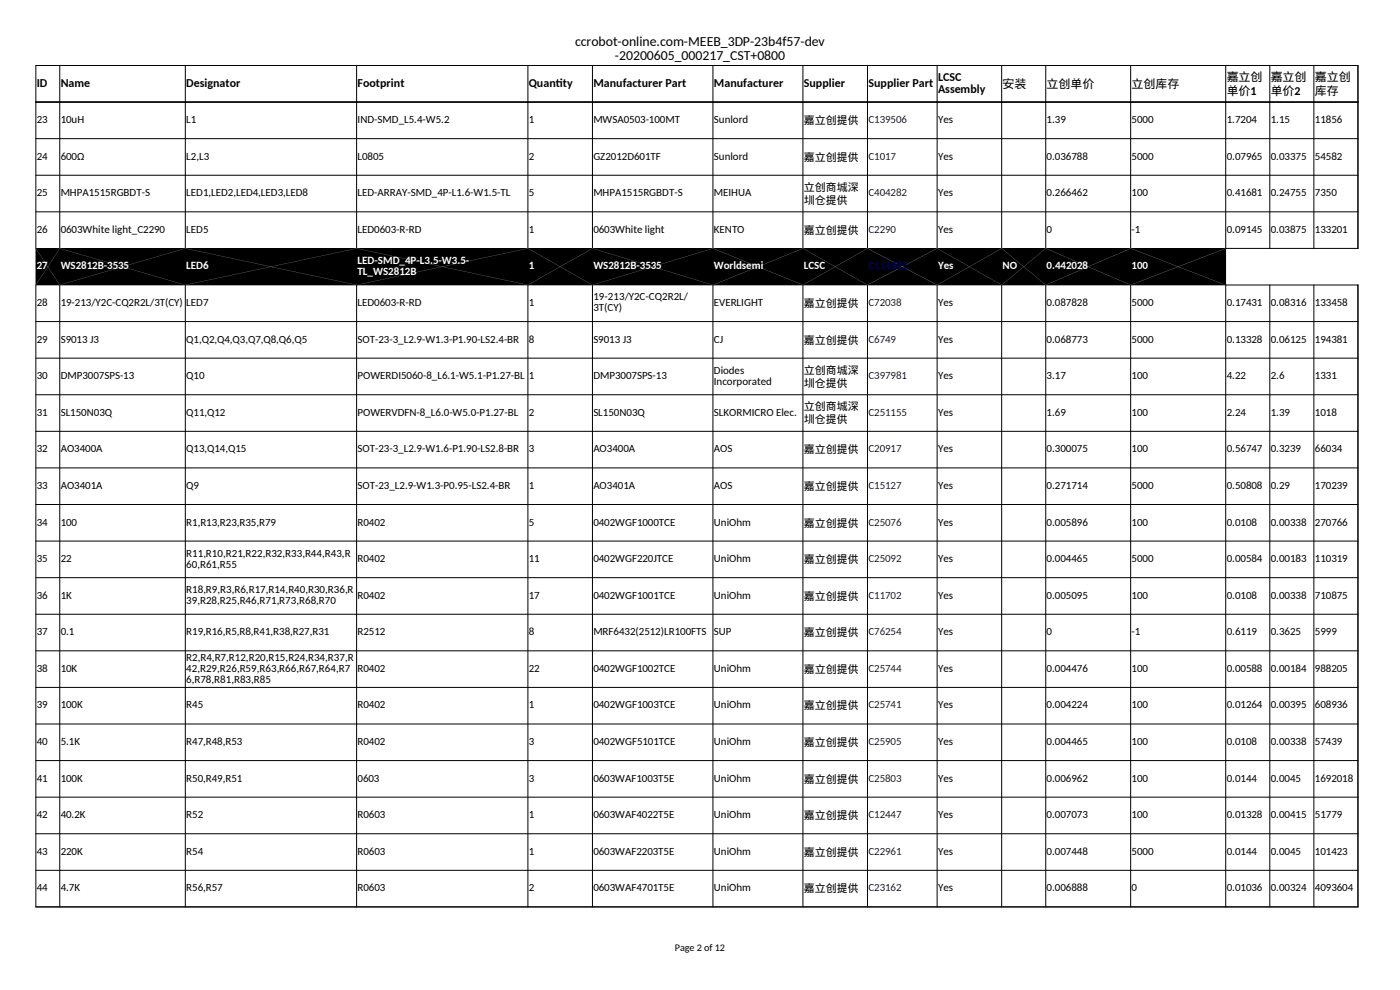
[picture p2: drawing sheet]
<svg xmlns="http://www.w3.org/2000/svg" width="297mm" height="210mm" viewBox="0 0 297 210" stroke-linecap="round" stroke-linejoin="round" font-family="sans-serif">
<defs><g id="words">
<g font-size="2.9">
<text x="122" y="9.8">ccrobot-online.com-MEEB_3DP-23b4f57-dev</text>
<text x="130.5" y="12.7">-20200605_000217_CST+0800</text>
</g>
<g font-size="2.5">
<text x="199" y="17.1">LCSC</text>
<text x="260.2" y="17.1">嘉立创</text>
<text x="269.6" y="17.1">嘉立创</text>
<text x="278.9" y="17.2">嘉立创</text>
<text x="7.8" y="18.4">ID</text>
<text x="12.9" y="18.4">Name</text>
<text x="39.5" y="18.4">Designator</text>
<text x="75.8" y="18.4">Footprint</text>
<text x="112.2" y="18.4">Quant</text>
<text x="117.9" y="18.4">ity</text>
<text x="125.9" y="18.4">Manufacturer Part</text>
<text x="151.4" y="18.4">Manufacturer</text>
<text x="170.5" y="18.4">Supplier</text>
<text x="184.2" y="18.4">Supplier Part</text>
<text x="199" y="19.7">Assembly</text>
<text x="212.7" y="18.7">安装</text>
<text x="222" y="18.7">立创单价</text>
<text x="240.1" y="18.7">立创库存</text>
<text x="260.2" y="20.1">单价1</text>
<text x="269.6" y="20.1">单价2</text>
<text x="278.9" y="20.1">库存</text>
</g>
<g font-size="2.3">
<text x="7.8" y="26.1">23</text>
<text x="12.9" y="26.1">10uH</text>
<text x="39.5" y="26.1">L1</text>
<text x="75.8" y="26.1">IND-SMD_L5.4-W5.2</text>
<text x="112.2" y="26.1">1</text>
<text x="125.9" y="26.1">MWSA0503-100MT</text>
<text x="151.4" y="26.1">Sunlord</text>
<text x="170.5" y="26.3">嘉立创提供</text>
<text x="199" y="26.1">Yes</text>
<text x="222" y="26.1">1.39</text>
<text x="240.1" y="26.1">5000</text>
<text x="260.2" y="26.1">1.7204</text>
<text x="269.6" y="26.1">1.15</text>
<text x="278.9" y="26.1">11856</text>
<text x="7.8" y="33.9">24</text>
<text x="12.9" y="33.9">600Ω</text>
<text x="39.5" y="33.9">L2,L3</text>
<text x="75.8" y="33.9">L0805</text>
<text x="112.2" y="33.9">2</text>
<text x="125.9" y="33.9">GZ2012D601TF</text>
<text x="151.4" y="33.9">Sunlord</text>
<text x="170.5" y="34.1">嘉立创提供</text>
<text x="199" y="33.9">Yes</text>
<text x="222" y="33.9">0.036788</text>
<text x="240.1" y="33.9">5000</text>
<text x="260.2" y="33.9">0.07965</text>
<text x="269.6" y="33.9">0.03375</text>
<text x="278.9" y="33.9">54582</text>
<text x="7.8" y="41.6">25</text>
<text x="12.9" y="41.6">MHPA1515RGBDT-S</text>
<text x="39.5" y="41.6">LED1,LED2,LED4,LED3,LED8</text>
<text x="75.8" y="41.6">LED-ARRAY-SMD_4P-L1.6-W1.5-TL</text>
<text x="112.2" y="41.6">5</text>
<text x="125.9" y="41.6">MHPA1515RGBDT-S</text>
<text x="151.4" y="41.6">MEIHUA</text>
<text x="170.5" y="40.5">立创商城深</text>
<text x="199" y="41.6">Yes</text>
<text x="222" y="41.6">0.266462</text>
<text x="240.1" y="41.6">100</text>
<text x="260.2" y="41.6">0.41681</text>
<text x="269.6" y="41.6">0.24755</text>
<text x="278.9" y="41.6">7350</text>
<text x="170.5" y="43.2">圳仓提供</text>
<text x="7.8" y="49.4">26</text>
<text x="12.9" y="49.4">0603White light_C2290</text>
<text x="39.5" y="49.4">LED5</text>
<text x="75.8" y="49.4">LED0603-R-RD</text>
<text x="112.2" y="49.4">1</text>
<text x="125.9" y="49.4">0603White light</text>
<text x="151.4" y="49.4">KENTO</text>
<text x="170.5" y="49.6">嘉立创提供</text>
<text x="199" y="49.4">Yes</text>
<text x="222" y="49.4">0</text>
<text x="240.1" y="49.4">-1</text>
<text x="260.2" y="49.4">0.09145</text>
<text x="269.6" y="49.4">0.03875</text>
<text x="278.9" y="49.4">133201</text>
<text x="7.8" y="64.9">28</text>
<text x="12.9" y="64.9">19-213/Y2C-CQ2R2L/3T(CY)</text>
<text x="39.5" y="64.9">LED7</text>
<text x="75.8" y="64.9">LED0603-R-RD</text>
<text x="112.2" y="64.9">1</text>
<text x="125.9" y="63.7">19-213/Y2C-CQ2R2L/</text>
<text x="151.4" y="64.9">EVERLIGHT</text>
<text x="170.5" y="65.1">嘉立创提供</text>
<text x="199" y="64.9">Yes</text>
<text x="222" y="64.9">0.087828</text>
<text x="240.1" y="64.9">5000</text>
<text x="260.2" y="64.9">0.17431</text>
<text x="269.6" y="64.9">0.08316</text>
<text x="278.9" y="64.9">133458</text>
<text x="125.9" y="66.1">3T(CY)</text>
<text x="7.8" y="72.7">29</text>
<text x="12.9" y="72.7">S9013 J3</text>
<text x="39.5" y="72.7">Q1,Q2,Q4,Q3,Q7,Q8,Q6,Q5</text>
<text x="75.8" y="72.7">SOT-23-3_L2.9-W1.3-P1.90-LS2.4-BR</text>
<text x="112.2" y="72.7">8</text>
<text x="125.9" y="72.7">S9013 J3</text>
<text x="151.4" y="72.7">CJ</text>
<text x="170.5" y="72.9">嘉立创提供</text>
<text x="199" y="72.7">Yes</text>
<text x="222" y="72.7">0.068773</text>
<text x="240.1" y="72.7">5000</text>
<text x="260.2" y="72.7">0.13328</text>
<text x="269.6" y="72.7">0.06125</text>
<text x="278.9" y="72.7">194381</text>
<text x="7.8" y="80.4">30</text>
<text x="12.9" y="80.4">DMP3007SPS-13</text>
<text x="39.5" y="80.4">Q10</text>
<text x="75.8" y="80.4">POWERDI5060-8_L6.1-W5.1-P1.27-BL</text>
<text x="112.2" y="80.4">1</text>
<text x="125.9" y="80.4">DMP3007SPS-13</text>
<text x="151.4" y="79.3">Diodes</text>
<text x="151.4" y="81.6">Incorporated</text>
<text x="170.5" y="79.3">立创商城深</text>
<text x="170.5" y="82">圳仓提供</text>
<text x="199" y="80.4">Yes</text>
<text x="222" y="80.4">3.17</text>
<text x="240.1" y="80.4">100</text>
<text x="260.2" y="80.4">4.22</text>
<text x="269.6" y="80.4">2.6</text>
<text x="278.9" y="80.4">1331</text>
<text x="7.8" y="88.2">31</text>
<text x="12.9" y="88.2">SL150N03Q</text>
<text x="39.5" y="88.2">Q11,Q12</text>
<text x="75.8" y="88.2">POWERVDFN-8_L6.0-W5.0-P1.27-BL</text>
<text x="112.2" y="88.2">2</text>
<text x="125.9" y="88.2">SL150N03Q</text>
<text x="151.4" y="88.2">SLKORMICRO Elec.</text>
<text x="170.5" y="87.1">立创商城深</text>
<text x="170.5" y="89.8">圳仓提供</text>
<text x="199" y="88.2">Yes</text>
<text x="222" y="88.2">1.69</text>
<text x="240.1" y="88.2">100</text>
<text x="260.2" y="88.2">2.24</text>
<text x="269.6" y="88.2">1.39</text>
<text x="278.9" y="88.2">1018</text>
<text x="7.8" y="96">32</text>
<text x="12.9" y="96">AO3400A</text>
<text x="39.5" y="96">Q13,Q14,Q15</text>
<text x="75.8" y="96">SOT-23-3_L2.9-W1.6-P1.90-LS2.8-BR</text>
<text x="112.2" y="96">3</text>
<text x="125.9" y="96">AO3400A</text>
<text x="151.4" y="96">AOS</text>
<text x="199" y="96">Yes</text>
<text x="222" y="96">0.300075</text>
<text x="240.1" y="96">100</text>
<text x="260.2" y="96">0.56747</text>
<text x="269.6" y="96">0.3239</text>
<text x="278.9" y="96">66034</text>
<text x="170.5" y="96.2">嘉立创提供</text>
<text x="7.8" y="103.7">33</text>
<text x="12.9" y="103.7">AO3401A</text>
<text x="39.5" y="103.7">Q9</text>
<text x="75.8" y="103.7">SOT-23_L2.9-W1.3-P0.95-LS2.4-BR</text>
<text x="112.2" y="103.7">1</text>
<text x="125.9" y="103.7">AO3401A</text>
<text x="151.4" y="103.7">AOS</text>
<text x="170.5" y="103.9">嘉立创提供</text>
<text x="199" y="103.7">Yes</text>
<text x="222" y="103.7">0.271714</text>
<text x="240.1" y="103.7">5000</text>
<text x="260.2" y="103.7">0.50808</text>
<text x="269.6" y="103.7">0.29</text>
<text x="278.9" y="103.7">170239</text>
<text x="7.8" y="111.5">34</text>
<text x="12.9" y="111.5">100</text>
<text x="39.5" y="111.5">R1,R13,R23,R35,R79</text>
<text x="75.8" y="111.5">R0402</text>
<text x="112.2" y="111.5">5</text>
<text x="125.9" y="111.5">0402WGF1000TCE</text>
<text x="151.4" y="111.5">UniOhm</text>
<text x="170.5" y="111.7">嘉立创提供</text>
<text x="199" y="111.5">Yes</text>
<text x="222" y="111.5">0.005896</text>
<text x="240.1" y="111.5">100</text>
<text x="260.2" y="111.5">0.0108</text>
<text x="269.6" y="111.5">0.00338</text>
<text x="278.9" y="111.5">270766</text>
<text x="7.8" y="119.2">35</text>
<text x="12.9" y="119.2">22</text>
<text x="39.5" y="118.1">R11,R10,R21,R22,R32,R33,R44,R43,R</text>
<text x="75.8" y="119.2">R0402</text>
<text x="112.2" y="119.2">11</text>
<text x="125.9" y="119.2">0402WGF220JTCE</text>
<text x="151.4" y="119.2">UniOhm</text>
<text x="170.5" y="119.4">嘉立创提供</text>
<text x="199" y="119.2">Yes</text>
<text x="222" y="119.2">0.004465</text>
<text x="240.1" y="119.2">5000</text>
<text x="260.2" y="119.2">0.00584</text>
<text x="269.6" y="119.2">0.00183</text>
<text x="278.9" y="119.2">110319</text>
<text x="39.5" y="120.4">60,R61,R55</text>
<text x="39.5" y="125.8">R18,R9,R3,R6,R17,R14,R40,R30,R36,R</text>
<text x="7.8" y="127">36</text>
<text x="12.9" y="127">1K</text>
<text x="39.5" y="128.2">39,R28,R25,R46,R71,R73,R68,R70</text>
<text x="75.8" y="127">R0402</text>
<text x="112.2" y="127">17</text>
<text x="125.9" y="127">0402WGF1001TCE</text>
<text x="151.4" y="127">UniOhm</text>
<text x="170.5" y="127.2">嘉立创提供</text>
<text x="199" y="127">Yes</text>
<text x="222" y="127">0.005095</text>
<text x="240.1" y="127">100</text>
<text x="260.2" y="127">0.0108</text>
<text x="269.6" y="127">0.00338</text>
<text x="278.9" y="127">710875</text>
<text x="7.8" y="134.8">37</text>
<text x="12.9" y="134.8">0.1</text>
<text x="39.5" y="134.8">R19,R16,R5,R8,R41,R38,R27,R31</text>
<text x="75.8" y="134.8">R2512</text>
<text x="112.2" y="134.8">8</text>
<text x="125.9" y="134.8">MRF6432(2512)LR100FTS</text>
<text x="151.4" y="134.8">SUP</text>
<text x="170.5" y="135">嘉立创提供</text>
<text x="199" y="134.8">Yes</text>
<text x="222" y="134.8">0</text>
<text x="240.1" y="134.8">-1</text>
<text x="260.2" y="134.8">0.6119</text>
<text x="269.6" y="134.8">0.3625</text>
<text x="278.9" y="134.8">5999</text>
<text x="7.8" y="142.5">38</text>
<text x="12.9" y="142.5">10K</text>
<text x="39.5" y="140.2">R2,R4,R7,R12,R20,R15,R24,R34,R37,R</text>
<text x="39.5" y="142.5">42,R29,R26,R59,R63,R66,R67,R64,R7</text>
<text x="75.8" y="142.5">R0402</text>
<text x="112.2" y="142.5">22</text>
<text x="125.9" y="142.5">0402WGF1002TCE</text>
<text x="151.4" y="142.5">UniOhm</text>
<text x="170.5" y="142.7">嘉立创提供</text>
<text x="199" y="142.5">Yes</text>
<text x="222" y="142.5">0.004476</text>
<text x="240.1" y="142.5">100</text>
<text x="260.2" y="142.5">0.00588</text>
<text x="269.6" y="142.5">0.00184</text>
<text x="278.9" y="142.5">988205</text>
<text x="39.5" y="144.8">6,R78,R81,R83,R85</text>
<text x="7.8" y="150.3">39</text>
<text x="12.9" y="150.3">100K</text>
<text x="39.5" y="150.3">R45</text>
<text x="75.8" y="150.3">R0402</text>
<text x="112.2" y="150.3">1</text>
<text x="125.9" y="150.3">0402WGF1003TCE</text>
<text x="151.4" y="150.3">UniOhm</text>
<text x="170.5" y="150.5">嘉立创提供</text>
<text x="199" y="150.3">Yes</text>
<text x="222" y="150.3">0.004224</text>
<text x="240.1" y="150.3">100</text>
<text x="260.2" y="150.3">0.01264</text>
<text x="269.6" y="150.3">0.00395</text>
<text x="278.9" y="150.3">608936</text>
<text x="7.8" y="158">40</text>
<text x="12.9" y="158">5.1K</text>
<text x="39.5" y="158">R47,R48,R53</text>
<text x="75.8" y="158">R0402</text>
<text x="112.2" y="158">3</text>
<text x="125.9" y="158">0402WGF5101TCE</text>
<text x="151.4" y="158">UniOhm</text>
<text x="170.5" y="158.3">嘉立创提供</text>
<text x="199" y="158">Yes</text>
<text x="222" y="158">0.004465</text>
<text x="240.1" y="158">100</text>
<text x="260.2" y="158">0.0108</text>
<text x="269.6" y="158">0.00338</text>
<text x="278.9" y="158">57439</text>
<text x="7.8" y="165.8">41</text>
<text x="12.9" y="165.8">100K</text>
<text x="39.5" y="165.8">R50,R49,R51</text>
<text x="75.8" y="165.8">0603</text>
<text x="112.2" y="165.8">3</text>
<text x="125.9" y="165.8">0603WAF1003T5E</text>
<text x="151.4" y="165.8">UniOhm</text>
<text x="170.5" y="166">嘉立创提供</text>
<text x="199" y="165.8">Yes</text>
<text x="222" y="165.8">0.006962</text>
<text x="240.1" y="165.8">100</text>
<text x="260.2" y="165.8">0.0144</text>
<text x="269.6" y="165.8">0.0045</text>
<text x="278.9" y="165.8">1692018</text>
<text x="7.8" y="173.6">42</text>
<text x="12.9" y="173.6">40.2K</text>
<text x="39.5" y="173.6">R52</text>
<text x="75.8" y="173.6">R0603</text>
<text x="112.2" y="173.6">1</text>
<text x="125.9" y="173.6">0603WAF4022T5E</text>
<text x="151.4" y="173.6">UniOhm</text>
<text x="170.5" y="173.8">嘉立创提供</text>
<text x="199" y="173.6">Yes</text>
<text x="222" y="173.6">0.007073</text>
<text x="240.1" y="173.6">100</text>
<text x="260.2" y="173.6">0.01328</text>
<text x="269.6" y="173.6">0.00415</text>
<text x="278.9" y="173.6">51779</text>
<text x="7.8" y="181.3">43</text>
<text x="12.9" y="181.3">220K</text>
<text x="39.5" y="181.3">R54</text>
<text x="75.8" y="181.3">R0603</text>
<text x="112.2" y="181.3">1</text>
<text x="125.9" y="181.3">0603WAF2203T5E</text>
<text x="151.4" y="181.3">UniOhm</text>
<text x="170.5" y="181.5">嘉立创提供</text>
<text x="199" y="181.3">Yes</text>
<text x="222" y="181.3">0.007448</text>
<text x="240.1" y="181.3">5000</text>
<text x="260.2" y="181.3">0.0144</text>
<text x="269.6" y="181.3">0.0045</text>
<text x="278.9" y="181.3">101423</text>
<text x="7.8" y="189.1">44</text>
<text x="12.9" y="189.1">4.7K</text>
<text x="39.5" y="189.1">R56,R57</text>
<text x="75.8" y="189.1">R0603</text>
<text x="112.2" y="189.1">2</text>
<text x="125.9" y="189.1">0603WAF4701T5E</text>
<text x="151.4" y="189.1">UniOhm</text>
<text x="170.5" y="189.3">嘉立创提供</text>
<text x="199" y="189.1">Yes</text>
<text x="222" y="189.1">0.006888</text>
<text x="240.1" y="189.1">0</text>
<text x="260.2" y="189.1">0.01036</text>
<text x="269.6" y="189.1">0.00324</text>
<text x="278.9" y="189.1">4093604</text>
</g>
<g font-size="2.3" fill="#000080">
<text x="184.2" y="26.1">C139506</text>
<text x="184.2" y="33.9">C1017</text>
<text x="184.2" y="41.6">C404282</text>
<text x="184.2" y="49.4">C2290</text>
<text x="184.2" y="57.2">C114583</text>
<text x="184.2" y="64.9">C72038</text>
<text x="184.2" y="72.7">C6749</text>
<text x="184.2" y="80.4">C397981</text>
<text x="184.2" y="88.2">C251155</text>
<text x="184.2" y="96">C20917</text>
<text x="184.2" y="103.7">C15127</text>
<text x="184.2" y="111.5">C25076</text>
<text x="184.2" y="119.2">C25092</text>
<text x="184.2" y="127">C11702</text>
<text x="184.2" y="134.8">C76254</text>
<text x="184.2" y="142.5">C25744</text>
<text x="184.2" y="150.3">C25741</text>
<text x="184.2" y="158">C25905</text>
<text x="184.2" y="165.8">C25803</text>
<text x="184.2" y="173.6">C12447</text>
<text x="184.2" y="181.3">C22961</text>
<text x="184.2" y="189.1">C23162</text>
</g>
<g font-size="2.3" fill="#fff">
<text x="7.8" y="57.2">27</text>
<text x="12.9" y="57.2">WS2812B-3535</text>
<text x="39.5" y="57.2">LED6</text>
<text x="75.8" y="56">LED-SMD_4P-L3.5-W3.5-</text>
<text x="75.8" y="58.3">TL_WS2812B</text>
<text x="112.2" y="57.2">1</text>
<text x="125.9" y="57.2">WS2812B-3535</text>
<text x="151.4" y="57.2">Worldsemi</text>
<text x="170.5" y="57.2">LCSC</text>
<text x="199" y="57.2">Yes</text>
<text x="212.7" y="57.2">NO</text>
<text x="222" y="57.2">0.442028</text>
<text x="240.1" y="57.2">100</text>
</g>
<text font-size="2.2" x="143.2" y="201.8">Page 2 of 12</text>
</g></defs>
<g fill="none" stroke="#000" stroke-width=".21">
<path d="M7.5 13.9h280.7M7.6 13.8v46.7M12.7 13.8v178.7M39.3 13.8v178.7M75.7 13.8v178.7M112 13.8v178.7M125.7 13.8v178.7M151.2 13.8v178.7M170.3 13.8v178.7M184 13.8v178.7M198.8 13.8v178.7M212.5 13.8v178.7"/>
<path d="M221.8 13.8v178.7M239.9 13.8v178.7M260 13.8v39M269.4 13.8v39M278.7 13.8v39M288.1 13.8v39M7.5 21.7h280.7M7.5 29.4h280.7M7.5 37.2h280.7M7.5 44.9h280.7M7.5 52.7h5.2"/>
</g>
<path d="M7.6 52.7h252.4v7.7h-252.4z" fill-rule="evenodd" fill="#000"/>
<g fill="#fff">
<path d="M7.5 52.6l5.2 7.9z" fill-rule="evenodd"/>
<path d="M12.7 52.6l-5.2 7.9z" fill-rule="evenodd"/>
</g>
<path d="M12.5 52.7h26.9" fill="none" stroke="#000" stroke-width=".21"/>
<g fill="#fff">
<path d="M12.6 52.7l26.8 7.8z" fill-rule="evenodd"/>
<path d="M12.6 60.5l26.8-7.8z" fill-rule="evenodd"/>
</g>
<path d="M39.1 52.7h36.6" fill="none" stroke="#000" stroke-width=".21"/>
<g fill="#fff">
<path d="M39.2 52.7l36.5 7.8z" fill-rule="evenodd"/>
<path d="M39.2 60.5l36.5-7.8z" fill-rule="evenodd"/>
</g>
<path d="M75.4 52.7h36.7" fill="none" stroke="#000" stroke-width=".21"/>
<g fill="#fff">
<path d="M75.6 52.7l36.5 7.8z" fill-rule="evenodd"/>
<path d="M75.6 60.5l36.5-7.8z" fill-rule="evenodd"/>
</g>
<path d="M111.9 52.7h13.9" fill="none" stroke="#000" stroke-width=".21"/>
<g fill="#fff">
<path d="M111.9 52.6l13.9 7.9z" fill-rule="evenodd"/>
<path d="M111.9 60.5l13.9-7.9z" fill-rule="evenodd"/>
</g>
<path d="M125.5 52.7h25.8" fill="none" stroke="#000" stroke-width=".21"/>
<g fill="#fff">
<path d="M125.6 52.7l25.7 7.8z" fill-rule="evenodd"/>
<path d="M125.6 60.5l25.7-7.8z" fill-rule="evenodd"/>
</g>
<path d="M151.1 52.7h19.3" fill="none" stroke="#000" stroke-width=".21"/>
<g fill="#fff">
<path d="M151.2 52.6l19.2 7.9z" fill-rule="evenodd"/>
<path d="M151.2 60.5l19.2-7.9z" fill-rule="evenodd"/>
</g>
<path d="M170.2 52.7h13.9" fill="none" stroke="#000" stroke-width=".21"/>
<g fill="#fff">
<path d="M170.3 52.6l13.8 7.9z" fill-rule="evenodd"/>
<path d="M170.3 60.5l13.8-7.9z" fill-rule="evenodd"/>
</g>
<path d="M183.9 52.7h15" fill="none" stroke="#000" stroke-width=".21"/>
<g fill="#fff">
<path d="M184 52.6l14.9 7.9z" fill-rule="evenodd"/>
<path d="M184 60.5l14.9-7.9z" fill-rule="evenodd"/>
</g>
<path d="M198.7 52.7h13.9" fill="none" stroke="#000" stroke-width=".21"/>
<g fill="#fff">
<path d="M198.7 52.6l13.9 7.9z" fill-rule="evenodd"/>
<path d="M198.7 60.5l13.9-7.9z" fill-rule="evenodd"/>
</g>
<path d="M212.4 52.7h9.5" fill="none" stroke="#000" stroke-width=".21"/>
<g fill="#fff">
<path d="M212.4 52.6l9.5 7.9z" fill-rule="evenodd"/>
<path d="M212.4 60.5l9.5-7.9z" fill-rule="evenodd"/>
</g>
<path d="M221.7 52.7h18.2" fill="none" stroke="#000" stroke-width=".21"/>
<g fill="#fff">
<path d="M221.8 52.6l18.1 7.9z" fill-rule="evenodd"/>
<path d="M221.8 60.5l18.1-7.9z" fill-rule="evenodd"/>
</g>
<path d="M239.7 52.7h20.4" fill="none" stroke="#000" stroke-width=".21"/>
<g fill="#fff">
<path d="M239.8 52.6l20.3 7.9z" fill-rule="evenodd"/>
<path d="M239.8 60.5l20.3-7.9z" fill-rule="evenodd"/>
</g>
<g fill="none" stroke="#000" stroke-width=".21">
<path d="M260 52.7h28.2M260 52.6v139.9M7.5 68.2h280.7M7.5 76h280.7M7.6 60.4v132.1M269.4 60.4v132.1M278.7 60.4v132.1M288.1 60.4v132.1M288.2 60.5h-280.7M7.5 83.7h280.7M7.5 91.5h280.7M7.5 99.3h280.7"/>
<path d="M7.5 107h280.7M7.5 114.8h280.7M7.5 122.5h280.7M7.5 130.3h280.7M7.5 138.1h280.7M7.5 145.8h280.7M7.5 153.6h280.7M7.5 161.3h280.7M7.5 169.1h280.7M7.5 176.9h280.7M7.5 184.6h280.7M7.5 192.4h280.7"/>
</g>
<use href="#words"/>
</svg>
